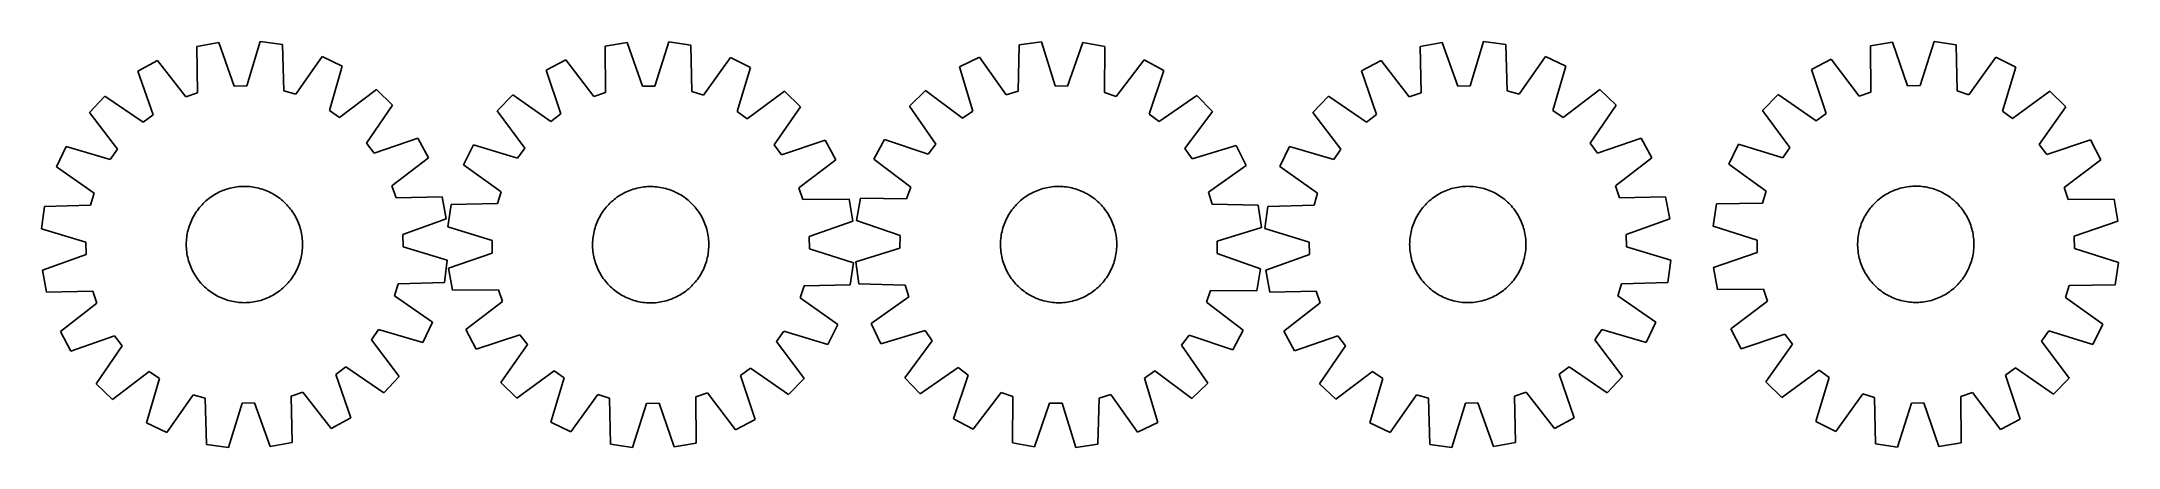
# Model space of a CAD drawing. Header units: millimetres. Extents: x 7 to 1436, y 7 to 286.
import ezdxf

# ---------------------------------------------------------------- set-up
doc = ezdxf.new("R2010")
doc.units = ezdxf.units.MM
doc.layers.add('CUT', color=7, linetype='CONTINUOUS', true_color=0x000000)

msp = doc.modelspace()

# ---------------------------------------------------------------- linework, layer by layer
at = {"layer": 'CUT'}
for p, q in [((86.523127, 272.723132), (72.988369, 265.40597)), ((105.953447, 247.594713), (86.523127, 272.723132)), ((128.575634, 284.977569), (113.442187, 282.201005)), ((113.442187, 282.201005), (114.041134, 250.442289)), ((139.289858, 255.074723), (128.575634, 284.977569)), ((157.106005, 285.673114), (147.861655, 255.283696)), ((172.356774, 283.637291), (157.106005, 285.673114)), ((173.306119, 251.887118), (172.356774, 283.637291)), ((199.705705, 275.482425), (181.522958, 249.437032)), ((213.580944, 268.833495), (199.705705, 275.482425)), ((367.430899, 273.245291), (353.815999, 266.07835)), ((386.581962, 247.903398), (367.430899, 273.245291)), ((409.616437, 285.033631), (394.453191, 282.424701)), ((394.453191, 282.424701), (394.700664, 250.661302)), ((419.999104, 255.014055), (409.616437, 285.033631)), ((438.152757, 285.413422), (428.572689, 255.128161)), ((453.380065, 283.208961), (438.152757, 285.413422)), ((453.978009, 251.450226), (453.380065, 283.208961)), ((480.63708, 274.751955), (462.167233, 248.909364)), ((494.437894, 267.949891), (480.63708, 274.751955)), ((652.015197, 275.050309), (638.187063, 268.303957)), ((670.380674, 249.133441), (652.015197, 275.050309)), ((679.306097, 283.397321), (678.580078, 251.641256)), ((694.542171, 285.540354), (679.306097, 283.397321)), ((704.000025, 255.216703), (694.542171, 285.540354)), ((723.076728, 285.045482), (712.573079, 255.068022)), ((738.229329, 282.375422), (723.076728, 285.045482)), ((737.853759, 250.613279), (738.229329, 282.375422)), ((765.214382, 273.087108), (745.961273, 247.822655)), ((778.800268, 265.865318), (765.214382, 273.087108)), ((928.227229, 272.786992), (914.690119, 265.47418)), ((947.649472, 247.65233), (928.227229, 272.786992)), ((970.283672, 285.027914), (955.149332, 282.256213)), ((955.149332, 282.256213), (955.738073, 250.497307)), ((980.988285, 255.121627), (970.283672, 285.027914)), ((998.814264, 285.714291), (989.560148, 255.327845)), ((1014.064379, 283.673567), (998.814264, 285.714291)), ((1015.00352, 251.923091), (1014.064379, 283.673567)), ((1041.410687, 275.509913), (1023.219571, 249.470364)), ((1055.283789, 268.856524), (1041.410687, 275.509913)), ((1237.946736, 273.591553), (1224.323928, 266.439656)), ((1257.069795, 248.228522), (1237.946736, 273.591553)), ((1280.145269, 285.333289), (1264.97915, 282.74111)), ((1264.97915, 282.74111), (1265.191539, 250.977457)), ((1290.494771, 255.302263), (1280.145269, 285.333289)), ((1308.681991, 285.68156), (1299.068477, 255.406899)), ((1323.906855, 283.46028), (1308.681991, 285.68156)), ((1324.469719, 251.700905), (1323.906855, 283.46028)), ((1351.154512, 274.973173), (1332.656132, 249.150999)), ((1364.947805, 268.155869), (1351.154512, 274.973173)), ((72.988369, 265.40597), (83.371984, 235.386722)), ((204.672482, 238.343923), (213.580944, 268.833495)), ((353.815999, 266.07835), (363.86679, 235.946036)), ((485.192584, 237.560765), (494.437894, 267.949891)), ((638.187063, 268.303957), (647.309742, 237.877793)), ((768.628037, 235.773783), (778.800268, 265.865318)), ((914.690119, 265.47418), (925.064087, 235.451596)), ((1046.365528, 238.369816), (1055.283789, 268.856524)), ((1224.323928, 266.439656), (1234.34143, 236.296258)), ((1355.668933, 237.776974), (1364.947805, 268.155869)), ((50.315646, 248.073531), (39.704453, 236.932026)), ((76.560086, 230.179283), (50.315646, 248.073531)), ((114.041134, 250.442289), (105.953447, 247.594713)), ((147.861655, 255.283696), (139.289858, 255.074723)), ((181.522958, 249.437032), (173.306119, 251.887118)), ((237.07133, 252.626473), (211.730042, 233.47461)), ((248.212835, 242.01528), (237.07133, 252.626473)), ((330.952866, 248.997865), (320.219033, 237.974464)), ((356.997685, 230.814296), (330.952866, 248.997865)), ((394.700664, 250.661302), (386.581962, 247.903398)), ((428.572689, 255.128161), (419.999104, 255.014055)), ((462.167233, 248.909364), (453.978009, 251.450226)), ((517.747498, 251.48392), (492.19583, 232.613652)), ((528.770899, 240.750087), (517.747498, 251.48392)), ((614.811244, 251.932125), (603.744644, 241.242836)), ((640.286602, 232.958964), (614.811244, 251.932125)), ((678.580078, 251.641256), (670.380674, 249.133441)), ((712.573079, 255.068022), (704.000025, 255.216703)), ((745.961273, 247.822655), (737.853759, 250.613279)), ((801.594331, 248.692767), (775.476391, 230.614382)), ((812.283621, 237.626167), (801.594331, 248.692767)), ((892.011827, 248.149028), (881.397055, 237.010934)), ((918.250516, 230.246347), (892.011827, 248.149028)), ((955.738073, 250.497307), (947.649472, 247.65233)), ((989.560148, 255.327845), (980.988285, 255.121627)), ((1023.219571, 249.470364), (1015.00352, 251.923091)), ((1078.768966, 252.641953), (1053.421524, 233.498235)), ((1089.90706, 242.027181), (1078.768966, 252.641953)), ((1201.441942, 249.384435), (1190.695939, 238.372897)), ((1227.46666, 231.172109), (1201.441942, 249.384435)), ((1265.191539, 250.977457), (1257.069795, 248.228522)), ((1299.068477, 255.406899), (1290.494771, 255.302263)), ((1332.656132, 249.150999), (1324.469719, 251.700905)), ((1388.239206, 251.664161), (1362.66671, 232.822128)), ((1399.250744, 240.918158), (1388.239206, 251.664161)), ((39.704453, 236.932026), (58.856316, 211.590738)), ((83.371984, 235.386722), (76.560086, 230.179283)), ((211.730042, 233.47461), (204.672482, 238.343923)), ((230.318588, 215.770839), (248.212835, 242.01528)), ((320.219033, 237.974464), (339.0893, 212.422796)), ((363.86679, 235.946036), (356.997685, 230.814296)), ((492.19583, 232.613652), (485.192584, 237.560765)), ((510.58733, 214.705268), (528.770899, 240.750087)), ((603.744644, 241.242836), (621.823029, 215.124896)), ((647.309742, 237.877793), (640.286602, 232.958964)), ((775.476391, 230.614382), (768.628037, 235.773783)), ((793.310459, 212.150809), (812.283621, 237.626167)), ((881.397055, 237.010934), (900.540773, 211.663492)), ((925.064087, 235.451596), (918.250516, 230.246347)), ((1053.421524, 233.498235), (1046.365528, 238.369816)), ((1072.004379, 215.788492), (1089.90706, 242.027181)), ((1190.695939, 238.372897), (1209.537972, 212.800401)), ((1234.34143, 236.296258), (1227.46666, 231.172109)), ((1362.66671, 232.822128), (1355.668933, 237.776974)), ((1381.038418, 214.89344), (1399.250744, 240.918158)), ((235.526026, 208.958941), (230.318588, 215.770839)), ((265.545275, 219.342557), (235.526026, 208.958941)), ((272.862437, 205.807798), (265.545275, 219.342557)), ((303.753061, 214.66486), (296.950998, 200.864046)), ((334.142188, 205.41955), (303.753061, 214.66486)), ((515.71907, 207.836163), (510.58733, 214.705268)), ((545.851384, 217.886954), (515.71907, 207.836163)), ((553.018325, 204.272054), (545.851384, 217.886954)), ((586.572093, 218.448773), (579.350303, 204.862886)), ((616.663628, 208.276542), (586.572093, 218.448773)), ((621.823029, 215.124896), (616.663628, 208.276542)), ((1077.209628, 208.974921), (1072.004379, 215.788492)), ((1107.232212, 219.348889), (1077.209628, 208.974921)), ((1114.545024, 205.811779), (1107.232212, 219.348889)), ((1174.204231, 215.081495), (1167.386928, 201.288203)), ((1204.583127, 205.802624), (1174.204231, 215.081495)), ((1386.162568, 208.018671), (1381.038418, 214.89344)), ((1416.305965, 218.036173), (1386.162568, 208.018671)), ((1423.457863, 204.413364), (1416.305965, 218.036173)), ((23.49743, 213.44164), (16.8485, 199.5664)), ((53.987003, 204.533177), (23.49743, 213.44164)), ((58.856316, 211.590738), (53.987003, 204.533177)), ((247.734018, 186.377479), (272.862437, 205.807798)), ((296.950998, 200.864046), (322.793588, 182.394199)), ((339.0893, 212.422796), (334.142188, 205.41955)), ((527.676432, 185.120991), (553.018325, 204.272054)), ((579.350303, 204.862886), (604.614756, 185.609778)), ((798.229288, 205.127669), (793.310459, 212.150809)), ((828.655453, 214.250348), (798.229288, 205.127669)), ((809.484936, 182.056737), (835.401804, 200.422214)), ((835.401804, 200.422214), (828.655453, 214.250348)), ((865.182484, 213.525757), (858.529095, 199.652655)), ((895.669192, 204.607497), (865.182484, 213.525757)), ((900.540773, 211.663492), (895.669192, 204.607497)), ((1089.410362, 186.389536), (1114.545024, 205.811779)), ((1167.386928, 201.288203), (1193.209101, 182.789822)), ((1209.537972, 212.800401), (1204.583127, 205.802624)), ((1398.094832, 185.290305), (1423.457863, 204.413364)), ((16.8485, 199.5664), (42.893893, 181.383654)), ((139.945644, 185.598248), (141.189549, 185.776313)), ((141.189549, 185.776313), (142.438434, 185.915218)), ((142.438434, 185.915218), (143.691065, 186.014826)), ((143.691065, 186.014826), (144.946207, 186.075039)), ((144.946207, 186.075039), (146.202621, 186.095797)), ((146.202621, 186.095797), (147.459067, 186.07708)), ((147.459067, 186.07708), (148.714305, 186.018907)), ((148.714305, 186.018907), (149.967096, 185.921334)), ((149.967096, 185.921334), (151.216205, 185.784458)), ((151.216205, 185.784458), (152.460397, 185.608414)), ((250.581594, 178.289792), (247.734018, 186.377479)), ((421.131834, 185.698866), (422.382179, 185.823942)), ((422.382179, 185.823942), (423.635836, 185.909683)), ((423.635836, 185.909683), (424.891568, 185.956003)), ((424.891568, 185.956003), (426.148134, 185.962857)), ((426.148134, 185.962857), (427.404296, 185.930237)), ((427.404296, 185.930237), (428.658814, 185.858177)), ((428.658814, 185.858177), (429.910449, 185.746747)), ((700.512165, 185.608077), (701.757838, 185.773322)), ((701.757838, 185.773322), (703.008087, 185.899357)), ((703.008087, 185.899357), (704.261678, 185.986058)), ((704.261678, 185.986058), (705.517373, 186.033341)), ((705.517373, 186.033341), (706.773934, 186.041158)), ((706.773934, 186.041158), (708.030121, 186.009501)), ((708.030121, 186.009501), (709.284693, 185.938403)), ((709.284693, 185.938403), (710.536413, 185.827932)), ((710.536413, 185.827932), (711.784046, 185.678198)), ((858.529095, 199.652655), (884.568644, 181.461539)), ((981.621744, 185.644945), (982.865706, 185.82261)), ((982.865706, 185.82261), (984.114635, 185.961114)), ((984.114635, 185.961114), (985.367298, 186.060319)), ((985.367298, 186.060319), (986.622459, 186.120129)), ((986.622459, 186.120129), (987.87888, 186.140483)), ((987.87888, 186.140483), (989.13532, 186.121363)), ((989.13532, 186.121363), (990.390539, 186.062786)), ((990.390539, 186.062786), (991.643299, 185.96481)), ((991.643299, 185.96481), (992.892364, 185.827533)), ((992.892364, 185.827533), (994.1365, 185.651089)), ((1092.255339, 178.300935), (1089.410362, 186.389536)), ((1289.06471, 185.620982), (1290.304958, 185.822952)), ((1290.304958, 185.822952), (1291.550938, 185.985865)), ((1291.550938, 185.985865), (1292.80142, 186.109561)), ((1292.80142, 186.109561), (1294.055171, 186.193916)), ((1294.055171, 186.193916), (1295.310952, 186.238849)), ((1295.310952, 186.238849), (1296.567526, 186.244315)), ((1296.567526, 186.244315), (1297.823651, 186.210308)), ((1297.823651, 186.210308), (1299.078088, 186.136862)), ((1299.078088, 186.136862), (1300.329599, 186.02405)), ((1300.329599, 186.02405), (1301.576949, 185.871982)), ((1301.576949, 185.871982), (1302.818907, 185.680809)), ((8.693634, 172.21747), (6.657811, 156.9667)), ((40.443808, 173.166814), (8.693634, 172.21747)), ((42.893893, 181.383654), (40.443808, 173.166814)), ((114.609009, 170.586409), (115.393883, 171.567724)), ((115.393883, 171.567724), (116.209193, 172.523902)), ((116.209193, 172.523902), (117.054136, 173.453998)), ((117.054136, 173.453998), (117.927876, 174.357095)), ((117.927876, 174.357095), (118.829552, 175.232302)), ((118.829552, 175.232302), (119.758275, 176.078755)), ((119.758275, 176.078755), (120.713127, 176.895617)), ((120.713127, 176.895617), (121.693165, 177.682085)), ((121.693165, 177.682085), (122.697424, 178.43738)), ((122.697424, 178.43738), (123.724912, 179.160758)), ((123.724912, 179.160758), (124.774614, 179.851505)), ((124.774614, 179.851505), (125.845496, 180.508939)), ((125.845496, 180.508939), (126.936499, 181.132412)), ((126.936499, 181.132412), (128.046548, 181.721308)), ((128.046548, 181.721308), (129.174547, 182.275045)), ((129.174547, 182.275045), (130.319383, 182.793078)), ((130.319383, 182.793078), (131.479925, 183.274896)), ((131.479925, 183.274896), (132.655029, 183.720022)), ((132.655029, 183.720022), (133.843535, 184.128017)), ((133.843535, 184.128017), (135.04427, 184.49848)), ((135.04427, 184.49848), (136.256049, 184.831043)), ((136.256049, 184.831043), (137.477676, 185.12538)), ((137.477676, 185.12538), (138.707946, 185.381199)), ((138.707946, 185.381199), (139.945644, 185.598248)), ((152.460397, 185.608414), (153.698446, 185.393377)), ((153.698446, 185.393377), (154.92913, 185.139557)), ((154.92913, 185.139557), (156.151234, 184.847205)), ((156.151234, 184.847205), (157.363551, 184.516611)), ((157.363551, 184.516611), (158.564887, 184.1481)), ((158.564887, 184.1481), (159.754054, 183.742036)), ((159.754054, 183.742036), (160.92988, 183.29882)), ((160.92988, 183.29882), (162.091204, 182.818889)), ((162.091204, 182.818889), (163.236879, 182.302716)), ((163.236879, 182.302716), (164.365776, 181.750812)), ((164.365776, 181.750812), (165.476781, 181.163721)), ((165.476781, 181.163721), (166.568796, 180.542021)), ((166.568796, 180.542021), (167.640744, 179.886328)), ((167.640744, 179.886328), (168.691567, 179.197287)), ((168.691567, 179.197287), (169.720229, 178.475579)), ((169.720229, 178.475579), (170.725714, 177.721917)), ((170.725714, 177.721917), (171.707029, 176.937043)), ((171.707029, 176.937043), (172.663207, 176.121732)), ((172.663207, 176.121732), (173.593303, 175.27679)), ((173.593303, 175.27679), (174.4964, 174.40305)), ((174.4964, 174.40305), (175.371607, 173.501373)), ((175.371607, 173.501373), (176.218059, 172.572651)), ((176.218059, 172.572651), (177.034922, 171.617799)), ((177.034922, 171.617799), (177.821389, 170.63776)), ((282.340309, 178.888739), (250.581594, 178.289792)), ((285.116873, 163.755291), (282.340309, 178.888739)), ((288.493992, 173.607031), (286.289531, 158.379723)), ((320.252727, 174.204975), (288.493992, 173.607031)), ((322.793588, 182.394199), (320.252727, 174.204975)), ((394.384833, 170.804028), (395.180517, 171.776598)), ((395.180517, 171.776598), (396.006359, 172.723695)), ((396.006359, 172.723695), (396.861542, 173.644384)), ((396.861542, 173.644384), (397.745222, 174.537757)), ((397.745222, 174.537757), (398.656528, 175.402932)), ((398.656528, 175.402932), (399.594561, 176.239056)), ((399.594561, 176.239056), (400.558393, 177.045303)), ((400.558393, 177.045303), (401.547075, 177.820877)), ((401.547075, 177.820877), (402.55963, 178.565013)), ((402.55963, 178.565013), (403.59506, 179.276977)), ((403.59506, 179.276977), (404.652342, 179.956066)), ((404.652342, 179.956066), (405.730433, 180.601609)), ((405.730433, 180.601609), (406.828269, 181.212971)), ((406.828269, 181.212971), (407.944766, 181.789547)), ((407.944766, 181.789547), (409.078824, 182.330768)), ((409.078824, 182.330768), (410.229321, 182.836101)), ((410.229321, 182.836101), (411.395125, 183.305047)), ((411.395125, 183.305047), (412.575082, 183.737142)), ((412.575082, 183.737142), (413.76803, 184.131961)), ((413.76803, 184.131961), (414.972791, 184.489113)), ((414.972791, 184.489113), (416.188176, 184.808247)), ((416.188176, 184.808247), (417.412986, 185.089047)), ((417.412986, 185.089047), (418.646011, 185.331237)), ((418.646011, 185.331237), (419.886035, 185.534576)), ((419.886035, 185.534576), (421.131834, 185.698866)), ((429.910449, 185.746747), (431.157966, 185.596057)), ((431.157966, 185.596057), (432.400134, 185.406256)), ((432.400134, 185.406256), (433.635728, 185.177531)), ((433.635728, 185.177531), (434.863528, 184.910108)), ((434.863528, 184.910108), (436.082321, 184.604251)), ((436.082321, 184.604251), (437.290907, 184.260262)), ((437.290907, 184.260262), (438.48809, 183.87848)), ((438.48809, 183.87848), (439.672692, 183.459282)), ((439.672692, 183.459282), (440.843541, 183.003081)), ((440.843541, 183.003081), (441.999483, 182.510328)), ((441.999483, 182.510328), (443.139376, 181.981509)), ((443.139376, 181.981509), (444.262097, 181.417147)), ((444.262097, 181.417147), (445.366536, 180.817797)), ((445.366536, 180.817797), (446.451605, 180.184052)), ((446.451605, 180.184052), (447.516232, 179.516537)), ((447.516232, 179.516537), (448.559366, 178.81591)), ((448.559366, 178.81591), (449.579978, 178.082863)), ((449.579978, 178.082863), (450.577062, 177.31812)), ((450.577062, 177.31812), (451.549632, 176.522435)), ((451.549632, 176.522435), (452.496729, 175.696594)), ((452.496729, 175.696594), (453.417418, 174.841411)), ((453.417418, 174.841411), (454.310791, 173.95773)), ((454.310791, 173.95773), (455.175966, 173.046424)), ((455.175966, 173.046424), (456.01209, 172.108392)), ((456.01209, 172.108392), (456.818336, 171.14456)), ((530.434336, 177.002288), (527.676432, 185.120991)), ((562.197735, 177.249762), (530.434336, 177.002288)), ((564.806665, 162.086516), (562.197735, 177.249762)), ((570.061989, 177.877834), (567.391929, 162.725233)), ((601.824132, 177.502264), (570.061989, 177.877834)), ((604.614756, 185.609778), (601.824132, 177.502264)), ((675.022262, 170.857986), (675.817201, 171.831165)), ((675.817201, 171.831165), (676.642316, 172.778895)), ((676.642316, 172.778895), (677.496793, 173.70024)), ((677.496793, 173.70024), (678.379788, 174.59429)), ((678.379788, 174.59429), (679.290431, 175.460163)), ((679.290431, 175.460163), (680.227822, 176.297006)), ((680.227822, 176.297006), (681.191036, 177.103991)), ((681.191036, 177.103991), (682.179123, 177.880323)), ((682.179123, 177.880323), (683.191108, 178.625235)), ((683.191108, 178.625235), (684.225991, 179.337992)), ((684.225991, 179.337992), (685.282752, 180.017891)), ((685.282752, 180.017891), (686.360348, 180.664261)), ((686.360348, 180.664261), (687.457715, 181.276464)), ((687.457715, 181.276464), (688.57377, 181.853896)), ((688.57377, 181.853896), (689.707413, 182.395986)), ((689.707413, 182.395986), (690.857523, 182.902201)), ((690.857523, 182.902201), (692.022966, 183.37204)), ((692.022966, 183.37204), (693.202593, 183.80504)), ((693.202593, 183.80504), (694.395238, 184.200773)), ((694.395238, 184.200773), (695.599724, 184.558849)), ((695.599724, 184.558849), (696.814864, 184.878914)), ((696.814864, 184.878914), (698.039458, 185.160653)), ((698.039458, 185.160653), (699.272297, 185.403787)), ((699.272297, 185.403787), (700.512165, 185.608077)), ((711.784046, 185.678198), (713.026359, 185.48935)), ((713.026359, 185.48935), (714.262128, 185.261572)), ((714.262128, 185.261572), (715.490132, 184.99509)), ((715.490132, 184.99509), (716.70916, 184.690168)), ((716.70916, 184.690168), (717.918008, 184.347105)), ((717.918008, 184.347105), (719.115485, 183.96624)), ((719.115485, 183.96624), (720.300407, 183.54795)), ((720.300407, 183.54795), (721.471605, 183.092647)), ((721.471605, 183.092647), (722.627924, 182.600781)), ((722.627924, 182.600781), (723.768223, 182.072836)), ((723.768223, 182.072836), (724.891376, 181.509334)), ((724.891376, 181.509334), (725.996275, 180.910831)), ((725.996275, 180.910831), (727.081829, 180.277918)), ((727.081829, 180.277918), (728.146967, 179.611219)), ((728.146967, 179.611219), (729.190638, 178.911392)), ((729.190638, 178.911392), (730.211812, 178.179128)), ((730.211812, 178.179128), (731.209481, 177.415149)), ((731.209481, 177.415149), (732.18266, 176.62021)), ((732.18266, 176.62021), (733.13039, 175.795095)), ((733.13039, 175.795095), (734.051735, 174.940618)), ((734.051735, 174.940618), (734.945785, 174.057623)), ((734.945785, 174.057623), (735.811659, 173.14698)), ((735.811659, 173.14698), (736.648501, 172.209589)), ((736.648501, 172.209589), (737.455486, 171.246375)), ((811.992751, 173.857333), (809.484936, 182.056737)), ((843.748816, 173.131314), (811.992751, 173.857333)), ((845.891849, 157.89524), (843.748816, 173.131314)), ((850.365441, 172.306347), (848.324717, 157.056232)), ((882.115917, 173.245488), (850.365441, 172.306347)), ((884.568644, 181.461539), (882.115917, 173.245488)), ((956.280286, 170.641249), (957.065475, 171.622312)), ((957.065475, 171.622312), (957.881093, 172.578227)), ((957.881093, 172.578227), (958.726334, 173.508052)), ((958.726334, 173.508052), (959.600365, 174.410868)), ((959.600365, 174.410868), (960.502322, 175.285785)), ((960.502322, 175.285785), (961.431316, 176.131939)), ((961.431316, 176.131939), (962.386431, 176.948495)), ((962.386431, 176.948495), (963.366722, 177.734647)), ((963.366722, 177.734647), (964.371224, 178.48962)), ((964.371224, 178.48962), (965.398944, 179.212668)), ((965.398944, 179.212668), (966.448868, 179.903077)), ((966.448868, 179.903077), (967.519961, 180.560167)), ((967.519961, 180.560167), (968.611165, 181.183289)), ((968.611165, 181.183289), (969.721403, 181.771828)), ((969.721403, 181.771828), (970.84958, 182.325203)), ((970.84958, 182.325203), (971.994582, 182.842869)), ((971.994582, 182.842869), (973.155279, 183.324313)), ((973.155279, 183.324313), (974.330526, 183.769061)), ((974.330526, 183.769061), (975.519163, 184.176675)), ((975.519163, 184.176675), (976.720017, 184.546751)), ((976.720017, 184.546751), (977.931903, 184.878926)), ((977.931903, 184.878926), (979.153624, 185.172869)), ((979.153624, 185.172869), (980.383976, 185.428293)), ((980.383976, 185.428293), (981.621744, 185.644945)), ((994.1365, 185.651089), (995.37448, 185.435654)), ((995.37448, 185.435654), (996.605082, 185.181438)), ((996.605082, 185.181438), (997.827091, 184.888694)), ((997.827091, 184.888694), (999.039303, 184.55771)), ((999.039303, 184.55771), (1000.24052, 184.188813)), ((1000.24052, 184.188813), (1001.429556, 183.782367)), ((1001.429556, 183.782367), (1002.60524, 183.338773)), ((1002.60524, 183.338773), (1003.766409, 182.858469)), ((1003.766409, 182.858469), (1004.911919, 182.341928)), ((1004.911919, 182.341928), (1006.040638, 181.789661)), ((1006.040638, 181.789661), (1007.151454, 181.202213)), ((1007.151454, 181.202213), (1008.243269, 180.580163)), ((1008.243269, 180.580163), (1009.315007, 179.924125)), ((1009.315007, 179.924125), (1010.365609, 179.234746)), ((1010.365609, 179.234746), (1011.394038, 178.512708)), ((1011.394038, 178.512708), (1012.399281, 177.758722)), ((1012.399281, 177.758722), (1013.380344, 176.973533)), ((1013.380344, 176.973533), (1014.336259, 176.157915)), ((1014.336259, 176.157915), (1015.266084, 175.312674)), ((1015.266084, 175.312674), (1016.1689, 174.438643)), ((1016.1689, 174.438643), (1017.043817, 173.536686)), ((1017.043817, 173.536686), (1017.889971, 172.607692)), ((1017.889971, 172.607692), (1018.706527, 171.652577)), ((1018.706527, 171.652577), (1019.492679, 170.672286)), ((1124.014245, 178.889676), (1092.255339, 178.300935)), ((1126.785946, 163.755337), (1124.014245, 178.889676)), ((1158.89982, 174.040545), (1156.678541, 158.815682)), ((1190.659196, 174.603409), (1158.89982, 174.040545)), ((1193.209101, 182.789822), (1190.659196, 174.603409)), ((1264.7875, 171.12058), (1265.584258, 172.092271)), ((1265.584258, 172.092271), (1266.411145, 173.038455)), ((1266.411145, 173.038455), (1267.267345, 173.958199)), ((1267.267345, 173.958199), (1268.152012, 174.850596)), ((1268.152012, 174.850596), (1269.064273, 175.714764)), ((1269.064273, 175.714764), (1270.003228, 176.549851)), ((1270.003228, 176.549851), (1270.96795, 177.355032)), ((1270.96795, 177.355032), (1271.957488, 178.129514)), ((1271.957488, 178.129514), (1272.970865, 178.872531)), ((1272.970865, 178.872531), (1274.00708, 179.583351)), ((1274.00708, 179.583351), (1275.065112, 180.261271)), ((1275.065112, 180.261271), (1276.143915, 180.905624)), ((1276.143915, 180.905624), (1277.242426, 181.515772)), ((1277.242426, 181.515772), (1278.359559, 182.091115)), ((1278.359559, 182.091115), (1279.494214, 182.631083)), ((1279.494214, 182.631083), (1280.645269, 183.135145)), ((1280.645269, 183.135145), (1281.81159, 183.602803)), ((1281.81159, 183.602803), (1282.992024, 184.033594)), ((1282.992024, 184.033594), (1284.185407, 184.427095)), ((1284.185407, 184.427095), (1285.390562, 184.782917)), ((1285.390562, 184.782917), (1286.606299, 185.100708)), ((1286.606299, 185.100708), (1287.831418, 185.380155)), ((1287.831418, 185.380155), (1289.06471, 185.620982)), ((1302.818907, 185.680809), (1304.054248, 185.45072)), ((1304.054248, 185.45072), (1305.281751, 185.181941)), ((1305.281751, 185.181941), (1306.500206, 184.874738)), ((1306.500206, 184.874738), (1307.708411, 184.529414)), ((1307.708411, 184.529414), (1308.905172, 184.146309)), ((1308.905172, 184.146309), (1310.08931, 183.725803)), ((1310.08931, 183.725803), (1311.259654, 183.268309)), ((1311.259654, 183.268309), (1312.415051, 182.77428)), ((1312.415051, 182.77428), (1313.55436, 182.244202)), ((1313.55436, 182.244202), (1314.676457, 181.6786)), ((1314.676457, 181.6786), (1315.780233, 181.078031)), ((1315.780233, 181.078031), (1316.864601, 180.443087)), ((1316.864601, 180.443087), (1317.92849, 179.774397)), ((1317.92849, 179.774397), (1318.97085, 179.072618)), ((1318.97085, 179.072618), (1319.990652, 178.338445)), ((1319.990652, 178.338445), (1320.98689, 177.572601)), ((1320.98689, 177.572601), (1321.95858, 176.775842)), ((1321.95858, 176.775842), (1322.904764, 175.948955)), ((1322.904764, 175.948955), (1323.824509, 175.092756)), ((1323.824509, 175.092756), (1324.716905, 174.208089)), ((1324.716905, 174.208089), (1325.581073, 173.295828)), ((1325.581073, 173.295828), (1326.41616, 172.356872)), ((1326.41616, 172.356872), (1327.221342, 171.39215)), ((1400.843767, 177.168561), (1398.094832, 185.290305)), ((1432.60742, 177.38095), (1400.843767, 177.168561)), ((1435.199599, 162.214831), (1432.60742, 177.38095)), ((107.48372, 156.011929), (107.814315, 157.224247)), ((107.814315, 157.224247), (108.182826, 158.425582)), ((108.182826, 158.425582), (108.58889, 159.61475)), ((108.58889, 159.61475), (109.032106, 160.790575)), ((109.032106, 160.790575), (109.512037, 161.951899)), ((109.512037, 161.951899), (110.02821, 163.097575)), ((110.02821, 163.097575), (110.580114, 164.226472)), ((110.580114, 164.226472), (111.167205, 165.337476)), ((111.167205, 165.337476), (111.788904, 166.429491)), ((111.788904, 166.429491), (112.444598, 167.501439)), ((112.444598, 167.501439), (113.133638, 168.552263)), ((113.133638, 168.552263), (113.855346, 169.580924)), ((113.855346, 169.580924), (114.609009, 170.586409)), ((177.821389, 170.63776), (178.576684, 169.633501)), ((178.576684, 169.633501), (179.300063, 168.606014)), ((179.300063, 168.606014), (179.99081, 167.556311)), ((179.99081, 167.556311), (180.648244, 166.48543)), ((180.648244, 166.48543), (181.271716, 165.394426)), ((181.271716, 165.394426), (181.860612, 164.284377)), ((181.860612, 164.284377), (182.41435, 163.156379)), ((182.41435, 163.156379), (182.932383, 162.011543)), ((182.932383, 162.011543), (183.4142, 160.851)), ((183.4142, 160.851), (183.859326, 159.675896)), ((183.859326, 159.675896), (184.267322, 158.48739)), ((184.267322, 158.48739), (184.637784, 157.286655)), ((184.637784, 157.286655), (184.970348, 156.074876)), ((255.214028, 153.041068), (285.116873, 163.755291)), ((286.289531, 158.379723), (316.574792, 148.799655)), ((387.098701, 156.309288), (387.442691, 157.517873)), ((387.442691, 157.517873), (387.824473, 158.715057)), ((387.824473, 158.715057), (388.243671, 159.899658)), ((388.243671, 159.899658), (388.699872, 161.070507)), ((388.699872, 161.070507), (389.192625, 162.226449)), ((389.192625, 162.226449), (389.721443, 163.366342)), ((389.721443, 163.366342), (390.285806, 164.489063)), ((390.285806, 164.489063), (390.885156, 165.593503)), ((390.885156, 165.593503), (391.518901, 166.678571)), ((391.518901, 166.678571), (392.186416, 167.743198)), ((392.186416, 167.743198), (392.887043, 168.786332)), ((392.887043, 168.786332), (393.620089, 169.806944)), ((393.620089, 169.806944), (394.384833, 170.804028)), ((456.818336, 171.14456), (457.593911, 170.155878)), ((457.593911, 170.155878), (458.338047, 169.143323)), ((458.338047, 169.143323), (459.050011, 168.107893)), ((459.050011, 168.107893), (459.729099, 167.050611)), ((459.729099, 167.050611), (460.374643, 165.97252)), ((460.374643, 165.97252), (460.986005, 164.874684)), ((460.986005, 164.874684), (461.562581, 163.758187)), ((461.562581, 163.758187), (462.103802, 162.624129)), ((462.103802, 162.624129), (462.609135, 161.473631)), ((462.609135, 161.473631), (463.078081, 160.307828)), ((463.078081, 160.307828), (463.510176, 159.12787)), ((463.510176, 159.12787), (463.904995, 157.934922)), ((463.904995, 157.934922), (464.262147, 156.730161)), ((534.787089, 151.703849), (564.806665, 162.086516)), ((567.391929, 162.725233), (597.369389, 152.221584)), ((667.747243, 156.357665), (668.090306, 157.566513)), ((668.090306, 157.566513), (668.471171, 158.763989)), ((668.471171, 158.763989), (668.889461, 159.948911)), ((668.889461, 159.948911), (669.344764, 161.12011)), ((669.344764, 161.12011), (669.83663, 162.276429)), ((669.83663, 162.276429), (670.364575, 163.416728)), ((670.364575, 163.416728), (670.928077, 164.539881)), ((670.928077, 164.539881), (671.52658, 165.644779)), ((671.52658, 165.644779), (672.159493, 166.730333)), ((672.159493, 166.730333), (672.826192, 167.795472)), ((672.826192, 167.795472), (673.526019, 168.839143)), ((673.526019, 168.839143), (674.258283, 169.860317)), ((674.258283, 169.860317), (675.022262, 170.857986)), ((737.455486, 171.246375), (738.231818, 170.258288)), ((738.231818, 170.258288), (738.97673, 169.246303)), ((738.97673, 169.246303), (739.689487, 168.21142)), ((739.689487, 168.21142), (740.369386, 167.154659)), ((740.369386, 167.154659), (741.015756, 166.077063)), ((741.015756, 166.077063), (741.627959, 164.979696)), ((741.627959, 164.979696), (742.205391, 163.863641)), ((742.205391, 163.863641), (742.747482, 162.729998)), ((742.747482, 162.729998), (743.253696, 161.579888)), ((743.253696, 161.579888), (743.723535, 160.414445)), ((743.723535, 160.414445), (744.156535, 159.234818)), ((744.156535, 159.234818), (744.552268, 158.042173)), ((744.552268, 158.042173), (744.910344, 156.837687)), ((815.568199, 148.437386), (845.891849, 157.89524)), ((949.150314, 156.069059), (949.481298, 157.281271)), ((949.481298, 157.281271), (949.850195, 158.482488)), ((949.850195, 158.482488), (950.256641, 159.671524)), ((950.256641, 159.671524), (950.700235, 160.847208)), ((950.700235, 160.847208), (951.180539, 162.008377)), ((951.180539, 162.008377), (951.69708, 163.153887)), ((951.69708, 163.153887), (952.249347, 164.282606)), ((952.249347, 164.282606), (952.836795, 165.393422)), ((952.836795, 165.393422), (953.458845, 166.485237)), ((953.458845, 166.485237), (954.114883, 167.556975)), ((954.114883, 167.556975), (954.804262, 168.607577)), ((954.804262, 168.607577), (955.5263, 169.636006)), ((955.5263, 169.636006), (956.280286, 170.641249)), ((1019.492679, 170.672286), (1020.247652, 169.667784)), ((1020.247652, 169.667784), (1020.9707, 168.640064)), ((1020.9707, 168.640064), (1021.661109, 167.59014)), ((1021.661109, 167.59014), (1022.318199, 166.519047)), ((1022.318199, 166.519047), (1022.941321, 165.427843)), ((1022.941321, 165.427843), (1023.52986, 164.317605)), ((1023.52986, 164.317605), (1024.083235, 163.189428)), ((1024.083235, 163.189428), (1024.600901, 162.044426)), ((1024.600901, 162.044426), (1025.082345, 160.883729)), ((1025.082345, 160.883729), (1025.527093, 159.708482)), ((1025.527093, 159.708482), (1025.934707, 158.519845)), ((1025.934707, 158.519845), (1026.304783, 157.318991)), ((1026.304783, 157.318991), (1026.636957, 156.107105)), ((1096.879659, 153.050723), (1126.785946, 163.755337)), ((1156.678541, 158.815682), (1186.953201, 149.202167)), ((1257.485363, 156.633897), (1257.830687, 157.842101)), ((1257.830687, 157.842101), (1258.213791, 159.038863)), ((1258.213791, 159.038863), (1258.634298, 160.223)), ((1258.634298, 160.223), (1259.091791, 161.393345)), ((1259.091791, 161.393345), (1259.585821, 162.548741)), ((1259.585821, 162.548741), (1260.115898, 163.68805)), ((1260.115898, 163.68805), (1260.6815, 164.810147)), ((1260.6815, 164.810147), (1261.28207, 165.913924)), ((1261.28207, 165.913924), (1261.917013, 166.998292)), ((1261.917013, 166.998292), (1262.585704, 168.062181)), ((1262.585704, 168.062181), (1263.287482, 169.10454)), ((1263.287482, 169.10454), (1264.021656, 170.124342)), ((1264.021656, 170.124342), (1264.7875, 171.12058)), ((1327.221342, 171.39215), (1327.995823, 170.402612)), ((1327.995823, 170.402612), (1328.738841, 169.389235)), ((1328.738841, 169.389235), (1329.44966, 168.35302)), ((1329.44966, 168.35302), (1330.127581, 167.294989)), ((1330.127581, 167.294989), (1330.771933, 166.216185)), ((1330.771933, 166.216185), (1331.382082, 165.117675)), ((1331.382082, 165.117675), (1331.957424, 164.000541)), ((1331.957424, 164.000541), (1332.497393, 162.865887)), ((1332.497393, 162.865887), (1333.001455, 161.714831)), ((1333.001455, 161.714831), (1333.469112, 160.548511)), ((1333.469112, 160.548511), (1333.899904, 159.368076)), ((1333.899904, 159.368076), (1334.293405, 158.174693)), ((1334.293405, 158.174693), (1334.649226, 156.969538)), ((1405.168573, 151.865329), (1435.199599, 162.214831)), ((6.657811, 156.9667), (37.047229, 147.72235)), ((37.047229, 147.72235), (37.256202, 139.150553)), ((106.235128, 146.063316), (106.253845, 147.319762)), ((106.255887, 144.806902), (106.235128, 146.063316)), ((106.253845, 147.319762), (106.312019, 148.575)), ((106.3161, 143.55176), (106.255887, 144.806902)), ((106.312019, 148.575), (106.409592, 149.827792)), ((106.415708, 142.299129), (106.3161, 143.55176)), ((106.409592, 149.827792), (106.546468, 151.0769)), ((106.546468, 151.0769), (106.722511, 152.321093)), ((106.722511, 152.321093), (106.937549, 153.559142)), ((106.937549, 153.559142), (107.191369, 154.789825)), ((107.191369, 154.789825), (107.48372, 156.011929)), ((184.970348, 156.074876), (185.264684, 154.853249)), ((185.264684, 154.853249), (185.520503, 153.62298)), ((185.520503, 153.62298), (185.737552, 152.385282)), ((185.737552, 152.385282), (185.915617, 151.141377)), ((185.915617, 151.141377), (186.054523, 149.892492)), ((186.054523, 149.892492), (186.154131, 148.639861)), ((186.158211, 143.616621), (186.060639, 142.36383)), ((186.154131, 148.639861), (186.214344, 147.384719)), ((186.216385, 144.871859), (186.158211, 143.616621)), ((186.214344, 147.384719), (186.235102, 146.128305)), ((186.235102, 146.128305), (186.216385, 144.871859)), ((255.423001, 144.469271), (255.214028, 153.041068)), ((285.812419, 135.224921), (255.423001, 144.469271)), ((316.574792, 148.799655), (316.688898, 140.22607)), ((385.740096, 146.3751), (385.772716, 147.631262)), ((385.74695, 145.118534), (385.740096, 146.3751)), ((385.79327, 143.862802), (385.74695, 145.118534)), ((385.772716, 147.631262), (385.844776, 148.88578)), ((385.879011, 142.609145), (385.79327, 143.862802)), ((385.844776, 148.88578), (385.956206, 150.137415)), ((385.956206, 150.137415), (386.106896, 151.384932)), ((386.106896, 151.384932), (386.296697, 152.6271)), ((386.296697, 152.6271), (386.525422, 153.862694)), ((386.525422, 153.862694), (386.792844, 155.090494)), ((386.792844, 155.090494), (387.098701, 156.309288)), ((464.262147, 156.730161), (464.581281, 155.514777)), ((464.581281, 155.514777), (464.862081, 154.289967)), ((464.862081, 154.289967), (465.104271, 153.056942)), ((465.104271, 153.056942), (465.30761, 151.816918)), ((465.30761, 151.816918), (465.4719, 150.571119)), ((465.4719, 150.571119), (465.596976, 149.320774)), ((465.631211, 143.044139), (465.519781, 141.792504)), ((465.596976, 149.320774), (465.682717, 148.067117)), ((465.703271, 144.298657), (465.631211, 143.044139)), ((465.682717, 148.067117), (465.729037, 146.811385)), ((465.735891, 145.554819), (465.703271, 144.298657)), ((465.729037, 146.811385), (465.735891, 145.554819)), ((534.901195, 143.130264), (534.787089, 151.703849)), ((565.186456, 133.550196), (534.901195, 143.130264)), ((597.220708, 143.648529), (566.897057, 134.190676)), ((597.369389, 152.221584), (597.220708, 143.648529)), ((666.396253, 146.422439), (666.42791, 147.678626)), ((666.40407, 145.165878), (666.396253, 146.422439)), ((666.451353, 143.910182), (666.40407, 145.165878)), ((666.42791, 147.678626), (666.499008, 148.933198)), ((666.538054, 142.656592), (666.451353, 143.910182)), ((666.499008, 148.933198), (666.609479, 150.184918)), ((666.609479, 150.184918), (666.759213, 151.43255)), ((666.759213, 151.43255), (666.948061, 152.674864)), ((666.948061, 152.674864), (667.175839, 153.910633)), ((667.175839, 153.910633), (667.442321, 155.138637)), ((667.442321, 155.138637), (667.747243, 156.357665)), ((744.910344, 156.837687), (745.230409, 155.622547)), ((745.230409, 155.622547), (745.512148, 154.397953)), ((745.512148, 154.397953), (745.755283, 153.165114)), ((745.755283, 153.165114), (745.959573, 151.925246)), ((745.959573, 151.925246), (746.124817, 150.679573)), ((746.124817, 150.679573), (746.250852, 149.429324)), ((746.289898, 143.152718), (746.179427, 141.900998)), ((746.250852, 149.429324), (746.337554, 148.175733)), ((746.360997, 144.40729), (746.289898, 143.152718)), ((746.337554, 148.175733), (746.384836, 146.920038)), ((746.392653, 145.663477), (746.360997, 144.40729)), ((746.384836, 146.920038), (746.392653, 145.663477)), ((815.419517, 139.864332), (815.568199, 148.437386)), ((848.324717, 157.056232), (878.711163, 147.802116)), ((878.711163, 147.802116), (878.917381, 139.230253)), ((947.898525, 146.120848), (947.917645, 147.377288)), ((947.918879, 144.864428), (947.898525, 146.120848)), ((947.917645, 147.377288), (947.976222, 148.632507)), ((947.978689, 143.609266), (947.918879, 144.864428)), ((947.976222, 148.632507), (948.074198, 149.885267)), ((948.077894, 142.356603), (947.978689, 143.609266)), ((948.074198, 149.885267), (948.211475, 151.134332)), ((948.211475, 151.134332), (948.387919, 152.378468)), ((948.387919, 152.378468), (948.603355, 153.616448)), ((948.603355, 153.616448), (948.85757, 154.84705)), ((948.85757, 154.84705), (949.150314, 156.069059)), ((1026.636957, 156.107105), (1026.930901, 154.885384)), ((1026.930901, 154.885384), (1027.186325, 153.655032)), ((1027.186325, 153.655032), (1027.402976, 152.417264)), ((1027.402976, 152.417264), (1027.580642, 151.173302)), ((1027.580642, 151.173302), (1027.719145, 149.924373)), ((1027.719145, 149.924373), (1027.818351, 148.67171)), ((1027.820817, 143.648469), (1027.722842, 142.395709)), ((1027.818351, 148.67171), (1027.878161, 147.416549)), ((1027.879394, 144.903688), (1027.820817, 143.648469)), ((1027.878161, 147.416549), (1027.898515, 146.160128)), ((1027.898515, 146.160128), (1027.879394, 144.903688)), ((1097.085877, 144.47886), (1096.879659, 153.050723)), ((1127.472323, 135.224744), (1097.085877, 144.47886)), ((1186.953201, 149.202167), (1187.057837, 140.628462)), ((1256.115785, 146.701216), (1256.149792, 147.957342)), ((1256.121251, 145.444643), (1256.115785, 146.701216)), ((1256.166184, 144.188861), (1256.121251, 145.444643)), ((1256.149792, 147.957342), (1256.223238, 149.211779)), ((1256.25054, 142.93511), (1256.166184, 144.188861)), ((1256.223238, 149.211779), (1256.33605, 150.46329)), ((1256.374235, 141.684628), (1256.25054, 142.93511)), ((1256.33605, 150.46329), (1256.488118, 151.71064)), ((1256.488118, 151.71064), (1256.679291, 152.952598)), ((1256.679291, 152.952598), (1256.909381, 154.187938)), ((1256.909381, 154.187938), (1257.17816, 155.415442)), ((1257.17816, 155.415442), (1257.485363, 156.633897)), ((1334.649226, 156.969538), (1334.967017, 155.753802)), ((1334.967017, 155.753802), (1335.246464, 154.528683)), ((1335.246464, 154.528683), (1335.487292, 153.295391)), ((1335.487292, 153.295391), (1335.689262, 152.055143)), ((1335.689262, 152.055143), (1335.852175, 150.809163)), ((1335.852175, 150.809163), (1335.97587, 149.55868)), ((1336.003172, 143.282012), (1335.890359, 142.030501)), ((1335.97587, 149.55868), (1336.060226, 148.30493)), ((1336.076618, 144.536449), (1336.003172, 143.282012)), ((1336.060226, 148.30493), (1336.105159, 147.049148)), ((1336.110625, 145.792574), (1336.076618, 144.536449)), ((1336.105159, 147.049148), (1336.110625, 145.792574)), ((1405.273208, 143.291624), (1405.168573, 151.865329)), ((1435.547869, 133.678109), (1405.273208, 143.291624)), ((37.256202, 139.150553), (7.353357, 128.43633)), ((106.554613, 141.050245), (106.415708, 142.299129)), ((106.732678, 139.80634), (106.554613, 141.050245)), ((106.949727, 138.568642), (106.732678, 139.80634)), ((107.205546, 137.338372), (106.949727, 138.568642)), ((107.499883, 136.116745), (107.205546, 137.338372)), ((107.832446, 134.904966), (107.499883, 136.116745)), ((108.202908, 133.704231), (107.832446, 134.904966)), ((108.610904, 132.515725), (108.202908, 133.704231)), ((109.05603, 131.340621), (108.610904, 132.515725)), ((109.537847, 130.180078), (109.05603, 131.340621)), ((110.05588, 129.035243), (109.537847, 130.180078)), ((110.609618, 127.907244), (110.05588, 129.035243)), ((182.442021, 129.094046), (181.890117, 127.965149)), ((182.958193, 130.239722), (182.442021, 129.094046)), ((183.438124, 131.401046), (182.958193, 130.239722)), ((183.881341, 132.576872), (183.438124, 131.401046)), ((184.287405, 133.766039), (183.881341, 132.576872)), ((184.655916, 134.967374), (184.287405, 133.766039)), ((184.98651, 136.179692), (184.655916, 134.967374)), ((185.278861, 137.401796), (184.98651, 136.179692)), ((185.532681, 138.632479), (185.278861, 137.401796)), ((185.747719, 139.870528), (185.532681, 138.632479)), ((185.923763, 141.114721), (185.747719, 139.870528)), ((186.060639, 142.36383), (185.923763, 141.114721)), ((283.776596, 119.974151), (285.812419, 135.224921)), ((316.688898, 140.22607), (286.669322, 129.843403)), ((286.669322, 129.843403), (289.278252, 114.680157)), ((386.004087, 141.3588), (385.879011, 142.609145)), ((386.168376, 140.113001), (386.004087, 141.3588)), ((386.371716, 138.872977), (386.168376, 140.113001)), ((386.613906, 137.639952), (386.371716, 138.872977)), ((386.894706, 136.415142), (386.613906, 137.639952)), ((387.21384, 135.199758), (386.894706, 136.415142)), ((387.570992, 133.994997), (387.21384, 135.199758)), ((387.965811, 132.802049), (387.570992, 133.994997)), ((388.397906, 131.622091), (387.965811, 132.802049)), ((388.866852, 130.456288), (388.397906, 131.622091)), ((389.372184, 129.30579), (388.866852, 130.456288)), ((389.913406, 128.171732), (389.372184, 129.30579)), ((462.283362, 129.70347), (461.754543, 128.563577)), ((462.776115, 130.859412), (462.283362, 129.70347)), ((463.232315, 132.030261), (462.776115, 130.859412)), ((463.651514, 133.214862), (463.232315, 132.030261)), ((464.033296, 134.412046), (463.651514, 133.214862)), ((464.377285, 135.620631), (464.033296, 134.412046)), ((464.683142, 136.839425), (464.377285, 135.620631)), ((464.950565, 138.067225), (464.683142, 136.839425)), ((465.17929, 139.302818), (464.950565, 138.067225)), ((465.369091, 140.544987), (465.17929, 139.302818)), ((465.519781, 141.792504), (465.369091, 140.544987)), ((562.981995, 118.322888), (565.186456, 133.550196)), ((566.897057, 134.190676), (569.04009, 118.954602)), ((666.664089, 141.406343), (666.538054, 142.656592)), ((666.829334, 140.16067), (666.664089, 141.406343)), ((667.033624, 138.920802), (666.829334, 140.16067)), ((667.276758, 137.687963), (667.033624, 138.920802)), ((667.558497, 136.463369), (667.276758, 137.687963)), ((667.878562, 135.248229), (667.558497, 136.463369)), ((668.236638, 134.043742), (667.878562, 135.248229)), ((668.632371, 132.851097), (668.236638, 134.043742)), ((669.065371, 131.671471), (668.632371, 132.851097)), ((669.53521, 130.506028), (669.065371, 131.671471)), ((670.041425, 129.355917), (669.53521, 130.506028)), ((670.583515, 128.222275), (670.041425, 129.355917)), ((742.424331, 128.669188), (741.860829, 127.546035)), ((742.952276, 129.809487), (742.424331, 128.669188)), ((743.444143, 130.965806), (742.952276, 129.809487)), ((743.899446, 132.137004), (743.444143, 130.965806)), ((744.317736, 133.321926), (743.899446, 132.137004)), ((744.6986, 134.519403), (744.317736, 133.321926)), ((745.041663, 135.728251), (744.6986, 134.519403)), ((745.346586, 136.947279), (745.041663, 135.728251)), ((745.613067, 138.175283), (745.346586, 136.947279)), ((745.840845, 139.411052), (745.613067, 138.175283)), ((746.029694, 140.653365), (745.840845, 139.411052)), ((746.179427, 141.900998), (746.029694, 140.653365)), ((845.396977, 129.360683), (815.419517, 139.864332)), ((842.726917, 114.208082), (845.396977, 129.360683)), ((878.917381, 139.230253), (849.011094, 128.52564)), ((948.216398, 141.107674), (948.077894, 142.356603)), ((948.394063, 139.863712), (948.216398, 141.107674)), ((948.610715, 138.625944), (948.394063, 139.863712)), ((948.866139, 137.395592), (948.610715, 138.625944)), ((949.160082, 136.173871), (948.866139, 137.395592)), ((949.492257, 134.961985), (949.160082, 136.173871)), ((949.862333, 133.761131), (949.492257, 134.961985)), ((950.269947, 132.572494), (949.862333, 133.761131)), ((950.714695, 131.397247), (950.269947, 132.572494)), ((951.196139, 130.23655), (950.714695, 131.397247)), ((951.713805, 129.091548), (951.196139, 130.23655)), ((952.26718, 127.963371), (951.713805, 129.091548)), ((1024.09996, 129.127089), (1023.547693, 127.99837)), ((1024.616501, 130.272599), (1024.09996, 129.127089)), ((1025.096805, 131.433768), (1024.616501, 130.272599)), ((1025.540399, 132.609452), (1025.096805, 131.433768)), ((1025.946845, 133.798488), (1025.540399, 132.609452)), ((1026.315742, 134.999705), (1025.946845, 133.798488)), ((1026.646726, 136.211917), (1026.315742, 134.999705)), ((1026.93947, 137.433926), (1026.646726, 136.211917)), ((1027.193685, 138.664528), (1026.93947, 137.433926)), ((1027.409121, 139.902508), (1027.193685, 138.664528)), ((1027.585565, 141.146644), (1027.409121, 139.902508)), ((1027.722842, 142.395709), (1027.585565, 141.146644)), ((1125.431599, 119.97463), (1127.472323, 135.224744)), ((1187.057837, 140.628462), (1157.026811, 130.278959)), ((1157.026811, 130.278959), (1159.61899, 115.112841)), ((1256.537148, 140.438648), (1256.374235, 141.684628)), ((1256.739118, 139.1984), (1256.537148, 140.438648)), ((1256.979945, 137.965108), (1256.739118, 139.1984)), ((1257.259393, 136.739989), (1256.979945, 137.965108)), ((1257.577184, 135.524253), (1257.259393, 136.739989)), ((1257.933005, 134.319098), (1257.577184, 135.524253)), ((1258.326506, 133.125714), (1257.933005, 134.319098)), ((1258.757298, 131.94528), (1258.326506, 133.125714)), ((1259.224955, 130.77896), (1258.757298, 131.94528)), ((1259.729017, 129.627904), (1259.224955, 130.77896)), ((1260.268986, 128.49325), (1259.729017, 129.627904)), ((1332.110512, 128.80574), (1331.54491, 127.683644)), ((1332.640589, 129.945049), (1332.110512, 128.80574)), ((1333.134619, 131.100446), (1332.640589, 129.945049)), ((1333.592112, 132.270791), (1333.134619, 131.100446)), ((1334.012619, 133.454928), (1333.592112, 132.270791)), ((1334.395723, 134.651689), (1334.012619, 133.454928)), ((1334.741047, 135.859894), (1334.395723, 134.651689)), ((1335.04825, 137.078349), (1334.741047, 135.859894)), ((1335.317029, 138.305853), (1335.04825, 137.078349)), ((1335.547119, 139.541193), (1335.317029, 138.305853)), ((1335.738292, 140.783151), (1335.547119, 139.541193)), ((1335.890359, 142.030501), (1335.738292, 140.783151)), ((1433.32659, 118.453246), (1435.547869, 133.678109)), ((7.353357, 128.43633), (10.129921, 113.302882)), ((111.198514, 126.797195), (110.609618, 127.907244)), ((111.821986, 125.706191), (111.198514, 126.797195)), ((112.479421, 124.63531), (111.821986, 125.706191)), ((113.170168, 123.585607), (112.479421, 124.63531)), ((113.893546, 122.55812), (113.170168, 123.585607)), ((114.648841, 121.553861), (113.893546, 122.55812)), ((115.435308, 120.573822), (114.648841, 121.553861)), ((116.252171, 119.61897), (115.435308, 120.573822)), ((117.098624, 118.690248), (116.252171, 119.61897)), ((117.97383, 117.788572), (117.098624, 118.690248)), ((118.876927, 116.914831), (117.97383, 117.788572)), ((119.807024, 116.069889), (118.876927, 116.914831)), ((120.763201, 115.254578), (119.807024, 116.069889)), ((121.744517, 114.469704), (120.763201, 115.254578)), ((122.750001, 113.716042), (121.744517, 114.469704)), ((170.777065, 114.509537), (169.772806, 113.754241)), ((171.757104, 115.296004), (170.777065, 114.509537)), ((172.711955, 116.112867), (171.757104, 115.296004)), ((173.640678, 116.959319), (172.711955, 116.112867)), ((174.542354, 117.834526), (173.640678, 116.959319)), ((175.416095, 118.737623), (174.542354, 117.834526)), ((176.261037, 119.667719), (175.416095, 118.737623)), ((177.076347, 120.623897), (176.261037, 119.667719)), ((177.861221, 121.605212), (177.076347, 120.623897)), ((178.614884, 122.610697), (177.861221, 121.605212)), ((179.336592, 123.639358), (178.614884, 122.610697)), ((180.025632, 124.690182), (179.336592, 123.639358)), ((180.681326, 125.76213), (180.025632, 124.690182)), ((181.303025, 126.854145), (180.681326, 125.76213)), ((181.890117, 127.965149), (181.303025, 126.854145)), ((249.576337, 110.807967), (252.026423, 119.024807)), ((252.026423, 119.024807), (283.776596, 119.974151)), ((289.278252, 114.680157), (321.041651, 114.92763)), ((321.041651, 114.92763), (323.799555, 106.808928)), ((390.489982, 127.055235), (389.913406, 128.171732)), ((391.101344, 125.957399), (390.489982, 127.055235)), ((391.746887, 124.879308), (391.101344, 125.957399)), ((392.425976, 123.822026), (391.746887, 124.879308)), ((393.13794, 122.786596), (392.425976, 123.822026)), ((393.882076, 121.774041), (393.13794, 122.786596)), ((394.65765, 120.785359), (393.882076, 121.774041)), ((395.463897, 119.821527), (394.65765, 120.785359)), ((396.30002, 118.883494), (395.463897, 119.821527)), ((397.165196, 117.972188), (396.30002, 118.883494)), ((398.058569, 117.088508), (397.165196, 117.972188)), ((398.979258, 116.233325), (398.058569, 117.088508)), ((399.926355, 115.407484), (398.979258, 116.233325)), ((400.898925, 114.611799), (399.926355, 115.407484)), ((401.896008, 113.847056), (400.898925, 114.611799)), ((450.917594, 114.884616), (449.928912, 114.109042)), ((451.881426, 115.690863), (450.917594, 114.884616)), ((452.819458, 116.526986), (451.881426, 115.690863)), ((453.730764, 117.392162), (452.819458, 116.526986)), ((454.614445, 118.285535), (453.730764, 117.392162)), ((455.469628, 119.206224), (454.614445, 118.285535)), ((456.295469, 120.153321), (455.469628, 119.206224)), ((457.091154, 121.125891), (456.295469, 120.153321)), ((457.855897, 122.122974), (457.091154, 121.125891)), ((458.588944, 123.143587), (457.855897, 122.122974)), ((459.289571, 124.186721), (458.588944, 123.143587)), ((459.957086, 125.251348), (459.289571, 124.186721)), ((460.590831, 126.336416), (459.957086, 125.251348)), ((461.190181, 127.440856), (460.590831, 126.336416)), ((461.754543, 128.563577), (461.190181, 127.440856)), ((528.682398, 109.53572), (531.22326, 117.724944)), ((531.22326, 117.724944), (562.981995, 118.322888)), ((569.04009, 118.954602), (600.796155, 118.228583)), ((600.796155, 118.228583), (603.30397, 110.029178)), ((671.160947, 127.10622), (670.583515, 128.222275)), ((671.77315, 126.008853), (671.160947, 127.10622)), ((672.41952, 124.931257), (671.77315, 126.008853)), ((673.099419, 123.874496), (672.41952, 124.931257)), ((673.812176, 122.839613), (673.099419, 123.874496)), ((674.557088, 121.827628), (673.812176, 122.839613)), ((675.33342, 120.839541), (674.557088, 121.827628)), ((676.140405, 119.876327), (675.33342, 120.839541)), ((676.977248, 118.938936), (676.140405, 119.876327)), ((677.843121, 118.028293), (676.977248, 118.938936)), ((678.737171, 117.145298), (677.843121, 118.028293)), ((679.658516, 116.290821), (678.737171, 117.145298)), ((680.606246, 115.465706), (679.658516, 116.290821)), ((681.579425, 114.670766), (680.606246, 115.465706)), ((682.577094, 113.906788), (681.579425, 114.670766)), ((731.59787, 114.981925), (730.609783, 114.205593)), ((732.561084, 115.78891), (731.59787, 114.981925)), ((733.498475, 116.625752), (732.561084, 115.78891)), ((734.409118, 117.491626), (733.498475, 116.625752)), ((735.292113, 118.385676), (734.409118, 117.491626)), ((736.14659, 119.307021), (735.292113, 118.385676)), ((736.971705, 120.254751), (736.14659, 119.307021)), ((737.766645, 121.22793), (736.971705, 120.254751)), ((738.530623, 122.225599), (737.766645, 121.22793)), ((739.262887, 123.246773), (738.530623, 122.225599)), ((739.962714, 124.290444), (739.262887, 123.246773)), ((740.629413, 125.355582), (739.962714, 124.290444)), ((741.262326, 126.441136), (740.629413, 125.355582)), ((741.860829, 127.546035), (741.262326, 126.441136)), ((808.17415, 106.476138), (810.964774, 114.583652)), ((810.964774, 114.583652), (842.726917, 114.208082)), ((849.011094, 128.52564), (851.782795, 113.3913)), ((952.855719, 126.853133), (952.26718, 127.963371)), ((953.478841, 125.761929), (952.855719, 126.853133)), ((954.135931, 124.690836), (953.478841, 125.761929)), ((954.82634, 123.640912), (954.135931, 124.690836)), ((955.549388, 122.613192), (954.82634, 123.640912)), ((956.304361, 121.60869), (955.549388, 122.613192)), ((957.090513, 120.628399), (956.304361, 121.60869)), ((957.907069, 119.673284), (957.090513, 120.628399)), ((958.753223, 118.74429), (957.907069, 119.673284)), ((959.62814, 117.842333), (958.753223, 118.74429)), ((960.530956, 116.968302), (959.62814, 117.842333)), ((961.460781, 116.123061), (960.530956, 116.968302)), ((962.416696, 115.307443), (961.460781, 116.123061)), ((963.397759, 114.522254), (962.416696, 115.307443)), ((964.403002, 113.768268), (963.397759, 114.522254)), ((1012.430318, 114.546329), (1011.425816, 113.791356)), ((1013.410609, 115.332481), (1012.430318, 114.546329)), ((1014.365724, 116.149037), (1013.410609, 115.332481)), ((1015.294718, 116.995191), (1014.365724, 116.149037)), ((1016.196675, 117.870108), (1015.294718, 116.995191)), ((1017.070706, 118.772924), (1016.196675, 117.870108)), ((1017.915947, 119.702749), (1017.070706, 118.772924)), ((1018.731565, 120.658664), (1017.915947, 119.702749)), ((1019.516754, 121.639727), (1018.731565, 120.658664)), ((1020.27074, 122.64497), (1019.516754, 121.639727)), ((1020.992778, 123.673399), (1020.27074, 122.64497)), ((1021.682157, 124.724001), (1020.992778, 123.673399)), ((1022.338194, 125.795739), (1021.682157, 124.724001)), ((1022.960245, 126.887554), (1022.338194, 125.795739)), ((1023.547693, 127.99837), (1022.960245, 126.887554)), ((1091.228396, 110.819437), (1093.681122, 119.035488)), ((1093.681122, 119.035488), (1125.431599, 119.97463)), ((1159.61899, 115.112841), (1191.382643, 115.32523)), ((1191.382643, 115.32523), (1194.131578, 107.203486)), ((1260.844328, 127.376116), (1260.268986, 128.49325)), ((1261.454477, 126.277605), (1260.844328, 127.376116)), ((1262.098829, 125.198802), (1261.454477, 126.277605)), ((1262.77675, 124.140771), (1262.098829, 125.198802)), ((1263.487569, 123.104555), (1262.77675, 124.140771)), ((1264.230587, 122.091179), (1263.487569, 123.104555)), ((1265.005068, 121.101641), (1264.230587, 122.091179)), ((1265.81025, 120.136918), (1265.005068, 121.101641)), ((1266.645337, 119.197963), (1265.81025, 120.136918)), ((1267.509505, 118.285702), (1266.645337, 119.197963)), ((1268.401901, 117.401035), (1267.509505, 118.285702)), ((1269.321645, 116.544836), (1268.401901, 117.401035)), ((1270.26783, 115.717949), (1269.321645, 116.544836)), ((1271.23952, 114.92119), (1270.26783, 115.717949)), ((1272.235758, 114.155346), (1271.23952, 114.92119)), ((1320.268922, 114.364277), (1319.255545, 113.62126)), ((1321.25846, 115.138759), (1320.268922, 114.364277)), ((1322.223182, 115.94394), (1321.25846, 115.138759)), ((1323.162137, 116.779027), (1322.223182, 115.94394)), ((1324.074398, 117.643195), (1323.162137, 116.779027)), ((1324.959065, 118.535592), (1324.074398, 117.643195)), ((1325.815264, 119.455336), (1324.959065, 118.535592)), ((1326.642152, 120.40152), (1325.815264, 119.455336)), ((1327.43891, 121.373211), (1326.642152, 120.40152)), ((1328.204754, 122.369448), (1327.43891, 121.373211)), ((1328.938928, 123.38925), (1328.204754, 122.369448)), ((1329.640706, 124.43161), (1328.938928, 123.38925)), ((1330.309397, 125.495499), (1329.640706, 124.43161)), ((1330.94434, 126.579867), (1330.309397, 125.495499)), ((1331.54491, 127.683644), (1330.94434, 126.579867)), ((1399.017308, 109.703969), (1401.567214, 117.890381)), ((1401.567214, 117.890381), (1433.32659, 118.453246)), ((10.129921, 113.302882), (41.888637, 113.901829)), ((44.736213, 105.814142), (19.607794, 86.383823)), ((41.888637, 113.901829), (44.736213, 105.814142)), ((123.778663, 112.994334), (122.750001, 113.716042)), ((124.829486, 112.305293), (123.778663, 112.994334)), ((125.901435, 111.6496), (124.829486, 112.305293)), ((126.99345, 111.027901), (125.901435, 111.6496)), ((128.104454, 110.440809), (126.99345, 111.027901)), ((129.233351, 109.888905), (128.104454, 110.440809)), ((130.379027, 109.372733), (129.233351, 109.888905)), ((131.54035, 108.892801), (130.379027, 109.372733)), ((132.716176, 108.449585), (131.54035, 108.892801)), ((133.905343, 108.043521), (132.716176, 108.449585)), ((135.106679, 107.67501), (133.905343, 108.043521)), ((136.318997, 107.344416), (135.106679, 107.67501)), ((137.5411, 107.052065), (136.318997, 107.344416)), ((138.771784, 106.798245), (137.5411, 107.052065)), ((140.009833, 106.583207), (138.771784, 106.798245)), ((141.254026, 106.407163), (140.009833, 106.583207)), ((142.503134, 106.270287), (141.254026, 106.407163)), ((143.755926, 106.172714), (142.503134, 106.270287)), ((145.011164, 106.114541), (143.755926, 106.172714)), ((146.26761, 106.095824), (145.011164, 106.114541)), ((147.524023, 106.116582), (146.26761, 106.095824)), ((148.779165, 106.176795), (147.524023, 106.116582)), ((150.031797, 106.276403), (148.779165, 106.176795)), ((151.280681, 106.415308), (150.031797, 106.276403)), ((152.524586, 106.593373), (151.280681, 106.415308)), ((153.762284, 106.810422), (152.524586, 106.593373)), ((154.992554, 107.066241), (153.762284, 106.810422)), ((156.214181, 107.360578), (154.992554, 107.066241)), ((157.42596, 107.693142), (156.214181, 107.360578)), ((158.626695, 108.063604), (157.42596, 107.693142)), ((159.815201, 108.471599), (158.626695, 108.063604)), ((160.990305, 108.916725), (159.815201, 108.471599)), ((162.150847, 109.398543), (160.990305, 108.916725)), ((163.295683, 109.916576), (162.150847, 109.398543)), ((164.423682, 110.470314), (163.295683, 109.916576)), ((165.533731, 111.059209), (164.423682, 110.470314)), ((166.624734, 111.682682), (165.533731, 111.059209)), ((167.695616, 112.340116), (166.624734, 111.682682)), ((168.745318, 113.030863), (167.695616, 112.340116)), ((169.772806, 113.754241), (168.745318, 113.030863)), ((275.62173, 92.625221), (249.576337, 110.807967)), ((323.799555, 106.808928), (298.457662, 87.657865)), ((402.916621, 113.114009), (401.896008, 113.847056)), ((403.959755, 112.413382), (402.916621, 113.114009)), ((405.024382, 111.745867), (403.959755, 112.413382)), ((406.10945, 111.112122), (405.024382, 111.745867)), ((407.21389, 110.512772), (406.10945, 111.112122)), ((408.336611, 109.948409), (407.21389, 110.512772)), ((409.476504, 109.419591), (408.336611, 109.948409)), ((410.632446, 108.926838), (409.476504, 109.419591)), ((411.803295, 108.470637), (410.632446, 108.926838)), ((412.987896, 108.051439), (411.803295, 108.470637)), ((414.18508, 107.669657), (412.987896, 108.051439)), ((415.393665, 107.325668), (414.18508, 107.669657)), ((416.612459, 107.019811), (415.393665, 107.325668)), ((417.840259, 106.752388), (416.612459, 107.019811)), ((419.075852, 106.523663), (417.840259, 106.752388)), ((420.318021, 106.333862), (419.075852, 106.523663)), ((421.565538, 106.183172), (420.318021, 106.333862)), ((422.817173, 106.071742), (421.565538, 106.183172)), ((424.071691, 105.999682), (422.817173, 106.071742)), ((425.327853, 105.967062), (424.071691, 105.999682)), ((426.584419, 105.973916), (425.327853, 105.967062)), ((427.840151, 106.020236), (426.584419, 105.973916)), ((429.093807, 106.105977), (427.840151, 106.020236)), ((430.344152, 106.231053), (429.093807, 106.105977)), ((431.589952, 106.395343), (430.344152, 106.231053)), ((432.829976, 106.598682), (431.589952, 106.395343)), ((434.063001, 106.840872), (432.829976, 106.598682)), ((435.28781, 107.121672), (434.063001, 106.840872)), ((436.503195, 107.440806), (435.28781, 107.121672)), ((437.707956, 107.797958), (436.503195, 107.440806)), ((438.900904, 108.192777), (437.707956, 107.797958)), ((440.080862, 108.624872), (438.900904, 108.192777)), ((441.246665, 109.093818), (440.080862, 108.624872)), ((442.397163, 109.599151), (441.246665, 109.093818)), ((443.531221, 110.140372), (442.397163, 109.599151)), ((444.647718, 110.716948), (443.531221, 110.140372)), ((445.745554, 111.32831), (444.647718, 110.716948)), ((446.823645, 111.973853), (445.745554, 111.32831)), ((447.880927, 112.652942), (446.823645, 111.973853)), ((448.916357, 113.364906), (447.880927, 112.652942)), ((449.928912, 114.109042), (448.916357, 113.364906)), ((554.524989, 91.065873), (528.682398, 109.53572)), ((603.30397, 110.029178), (577.387102, 91.663702)), ((683.598268, 113.174524), (682.577094, 113.906788)), ((684.641939, 112.474697), (683.598268, 113.174524)), ((685.707078, 111.807998), (684.641939, 112.474697)), ((686.792632, 111.175085), (685.707078, 111.807998)), ((687.89753, 110.576582), (686.792632, 111.175085)), ((689.020683, 110.01308), (687.89753, 110.576582)), ((690.160982, 109.485135), (689.020683, 110.01308)), ((691.317301, 108.993268), (690.160982, 109.485135)), ((692.4885, 108.537965), (691.317301, 108.993268)), ((693.673422, 108.119675), (692.4885, 108.537965)), ((694.870898, 107.738811), (693.673422, 108.119675)), ((696.079746, 107.395748), (694.870898, 107.738811)), ((697.298774, 107.090825), (696.079746, 107.395748)), ((698.526778, 106.824344), (697.298774, 107.090825)), ((699.762547, 106.596566), (698.526778, 106.824344)), ((701.004861, 106.407717), (699.762547, 106.596566)), ((702.252493, 106.257984), (701.004861, 106.407717)), ((703.504213, 106.147513), (702.252493, 106.257984)), ((704.758785, 106.076414), (703.504213, 106.147513)), ((706.014972, 106.044758), (704.758785, 106.076414)), ((707.271533, 106.052575), (706.014972, 106.044758)), ((708.527229, 106.099857), (707.271533, 106.052575)), ((709.780819, 106.186559), (708.527229, 106.099857)), ((711.031068, 106.312594), (709.780819, 106.186559)), ((712.276741, 106.477838), (711.031068, 106.312594)), ((713.516609, 106.682128), (712.276741, 106.477838)), ((714.749448, 106.925263), (713.516609, 106.682128)), ((715.974042, 107.207002), (714.749448, 106.925263)), ((717.189182, 107.527067), (715.974042, 107.207002)), ((718.393669, 107.885143), (717.189182, 107.527067)), ((719.586314, 108.280876), (718.393669, 107.885143)), ((720.76594, 108.713876), (719.586314, 108.280876)), ((721.931383, 109.183715), (720.76594, 108.713876)), ((723.081494, 109.689929), (721.931383, 109.183715)), ((724.215136, 110.23202), (723.081494, 109.689929)), ((725.331191, 110.809452), (724.215136, 110.23202)), ((726.428558, 111.421655), (725.331191, 110.809452)), ((727.506154, 112.068025), (726.428558, 111.421655)), ((728.562915, 112.747924), (727.506154, 112.068025)), ((729.597799, 113.460681), (728.562915, 112.747924)), ((730.609783, 114.205593), (729.597799, 113.460681)), ((833.438603, 87.223029), (808.17415, 106.476138)), ((851.782795, 113.3913), (883.541701, 113.980042)), ((886.386678, 105.89144), (861.252016, 86.469197)), ((883.541701, 113.980042), (886.386678, 105.89144)), ((965.431431, 113.04623), (964.403002, 113.768268)), ((966.482033, 112.356851), (965.431431, 113.04623)), ((967.553771, 111.700814), (966.482033, 112.356851)), ((968.645586, 111.078763), (967.553771, 111.700814)), ((969.756402, 110.491315), (968.645586, 111.078763)), ((970.885121, 109.939048), (969.756402, 110.491315)), ((972.030631, 109.422507), (970.885121, 109.939048)), ((973.1918, 108.942203), (972.030631, 109.422507)), ((974.367484, 108.498609), (973.1918, 108.942203)), ((975.55652, 108.092163), (974.367484, 108.498609)), ((976.757737, 107.723266), (975.55652, 108.092163)), ((977.969949, 107.392282), (976.757737, 107.723266)), ((979.191958, 107.099538), (977.969949, 107.392282)), ((980.42256, 106.845323), (979.191958, 107.099538)), ((981.66054, 106.629887), (980.42256, 106.845323)), ((982.904676, 106.453443), (981.66054, 106.629887)), ((984.153741, 106.316166), (982.904676, 106.453443)), ((985.406501, 106.218191), (984.153741, 106.316166)), ((986.66172, 106.159614), (985.406501, 106.218191)), ((987.91816, 106.140493), (986.66172, 106.159614)), ((989.17458, 106.160847), (987.91816, 106.140493)), ((990.429742, 106.220657), (989.17458, 106.160847)), ((991.682405, 106.319863), (990.429742, 106.220657)), ((992.931334, 106.458366), (991.682405, 106.319863)), ((994.175296, 106.636032), (992.931334, 106.458366)), ((995.413064, 106.852683), (994.175296, 106.636032)), ((996.643416, 107.108107), (995.413064, 106.852683)), ((997.865137, 107.402051), (996.643416, 107.108107)), ((999.077023, 107.734225), (997.865137, 107.402051)), ((1000.277877, 108.104301), (999.077023, 107.734225)), ((1001.466514, 108.511915), (1000.277877, 108.104301)), ((1002.641761, 108.956663), (1001.466514, 108.511915)), ((1003.802458, 109.438107), (1002.641761, 108.956663)), ((1004.94746, 109.955773), (1003.802458, 109.438107)), ((1006.075637, 110.509148), (1004.94746, 109.955773)), ((1007.185875, 111.097687), (1006.075637, 110.509148)), ((1008.277079, 111.720809), (1007.185875, 111.097687)), ((1009.348172, 112.377899), (1008.277079, 111.720809)), ((1010.398096, 113.068308), (1009.348172, 112.377899)), ((1011.425816, 113.791356), (1010.398096, 113.068308)), ((1117.267945, 92.628321), (1091.228396, 110.819437)), ((1194.131578, 107.203486), (1168.768547, 88.080426)), ((1273.25556, 113.421173), (1272.235758, 114.155346)), ((1274.29792, 112.719394), (1273.25556, 113.421173)), ((1275.361809, 112.050703), (1274.29792, 112.719394)), ((1276.446177, 111.41576), (1275.361809, 112.050703)), ((1277.549953, 110.815191), (1276.446177, 111.41576)), ((1278.67205, 110.249588), (1277.549953, 110.815191)), ((1279.811359, 109.719511), (1278.67205, 110.249588)), ((1280.966756, 109.225482), (1279.811359, 109.719511)), ((1282.1371, 108.767988), (1280.966756, 109.225482)), ((1283.321238, 108.347482), (1282.1371, 108.767988)), ((1284.517999, 107.964377), (1283.321238, 108.347482)), ((1285.726203, 107.619053), (1284.517999, 107.964377)), ((1286.944659, 107.31185), (1285.726203, 107.619053)), ((1288.172162, 107.043071), (1286.944659, 107.31185)), ((1289.407502, 106.812982), (1288.172162, 107.043071)), ((1290.64946, 106.621809), (1289.407502, 106.812982)), ((1291.896811, 106.469741), (1290.64946, 106.621809)), ((1293.148322, 106.356928), (1291.896811, 106.469741)), ((1294.402759, 106.283482), (1293.148322, 106.356928)), ((1295.658884, 106.249476), (1294.402759, 106.283482)), ((1296.915457, 106.254941), (1295.658884, 106.249476)), ((1298.171239, 106.299874), (1296.915457, 106.254941)), ((1299.42499, 106.38423), (1298.171239, 106.299874)), ((1300.675472, 106.507926), (1299.42499, 106.38423)), ((1301.921452, 106.670839), (1300.675472, 106.507926)), ((1303.1617, 106.872809), (1301.921452, 106.670839)), ((1304.394992, 107.113636), (1303.1617, 106.872809)), ((1305.620111, 107.393083), (1304.394992, 107.113636)), ((1306.835848, 107.710874), (1305.620111, 107.393083)), ((1308.041002, 108.066696), (1306.835848, 107.710874)), ((1309.234386, 108.460197), (1308.041002, 108.066696)), ((1310.41482, 108.890988), (1309.234386, 108.460197)), ((1311.581141, 109.358646), (1310.41482, 108.890988)), ((1312.732196, 109.862707), (1311.581141, 109.358646)), ((1313.866851, 110.402676), (1312.732196, 109.862707)), ((1314.983984, 110.978018), (1313.866851, 110.402676)), ((1316.082495, 111.588167), (1314.983984, 110.978018)), ((1317.161298, 112.23252), (1316.082495, 111.588167)), ((1318.21933, 112.91044), (1317.161298, 112.23252)), ((1319.255545, 113.62126), (1318.21933, 112.91044)), ((1424.839482, 91.205588), (1399.017308, 109.703969)), ((19.607794, 86.383823), (26.924956, 72.849064)), ((233.613914, 80.600884), (238.483227, 87.658444)), ((238.483227, 87.658444), (268.9728, 78.749981)), ((268.9728, 78.749981), (275.62173, 92.625221)), ((298.457662, 87.657865), (305.624603, 74.042965)), ((512.386686, 79.507123), (517.333799, 86.510369)), ((517.333799, 86.510369), (547.722925, 77.265059)), ((547.722925, 77.265059), (554.524989, 91.065873)), ((577.387102, 91.663702), (584.133454, 77.835568)), ((584.133454, 77.835568), (614.559618, 86.958247)), ((614.559618, 86.958247), (619.478447, 79.935107)), ((826.216813, 73.637143), (833.438603, 87.223029)), ((861.252016, 86.469197), (868.564828, 72.932087)), ((1075.256267, 80.617484), (1080.127848, 87.67348)), ((1080.127848, 87.67348), (1110.614556, 78.755219)), ((1110.614556, 78.755219), (1117.267945, 92.628321)), ((1168.768547, 88.080426), (1175.920445, 74.457618)), ((1382.688438, 79.69339), (1387.643283, 86.691167)), ((1387.643283, 86.691167), (1418.022179, 77.412296)), ((1418.022179, 77.412296), (1424.839482, 91.205588)), ((26.924956, 72.849064), (56.944204, 83.23268)), ((62.151643, 76.420782), (44.257395, 50.176341)), ((56.944204, 83.23268), (62.151643, 76.420782)), ((252.765777, 55.259595), (233.613914, 80.600884)), ((305.624603, 74.042965), (335.756916, 84.093756)), ((340.888657, 77.224651), (322.705088, 51.179832)), ((335.756916, 84.093756), (340.888657, 77.224651)), ((531.256954, 53.955455), (512.386686, 79.507123)), ((619.478447, 79.935107), (600.505286, 54.459749)), ((790.965877, 76.96102), (796.125278, 83.809374)), ((809.044262, 50.84308), (790.965877, 76.96102)), ((796.125278, 83.809374), (826.216813, 73.637143)), ((868.564828, 72.932087), (898.587412, 83.306055)), ((903.792661, 76.492484), (885.88998, 50.253796)), ((898.587412, 83.306055), (903.792661, 76.492484)), ((1094.399985, 55.270042), (1075.256267, 80.617484)), ((1175.920445, 74.457618), (1206.063842, 84.47512)), ((1211.187992, 77.60035), (1192.975666, 51.575633)), ((1206.063842, 84.47512), (1211.187992, 77.60035)), ((1401.530471, 54.120894), (1382.688438, 79.69339)), ((55.3989, 39.565148), (80.740188, 58.717012)), ((80.740188, 58.717012), (87.797749, 53.847698)), ((209.098246, 56.8049), (215.910144, 62.012338)), ((215.910144, 62.012338), (242.154584, 44.11809)), ((333.728489, 40.445999), (359.280157, 59.316267)), ((359.280157, 59.316267), (366.283402, 54.369154)), ((487.609197, 55.983882), (494.478302, 61.115623)), ((494.478302, 61.115623), (520.523121, 42.932054)), ((611.194575, 43.393149), (637.312515, 61.471534)), ((637.312515, 61.471534), (644.160869, 56.312133)), ((765.479164, 54.208123), (772.502304, 59.126952)), ((772.502304, 59.126952), (797.977662, 40.15379)), ((897.028074, 39.639023), (922.375516, 58.782741)), ((922.375516, 58.782741), (929.431511, 53.91116)), ((1050.732953, 56.82938), (1057.546524, 62.034629)), ((1057.546524, 62.034629), (1083.785212, 44.131948)), ((1203.987204, 40.82963), (1229.5597, 59.671663)), ((1229.5597, 59.671663), (1236.557476, 54.716817)), ((1357.88498, 56.197532), (1364.75975, 61.321682)), ((1364.75975, 61.321682), (1390.784468, 43.109356)), ((44.257395, 50.176341), (55.3989, 39.565148)), ((87.797749, 53.847698), (78.889286, 23.358126)), ((178.429096, 41.749332), (186.516783, 44.596908)), ((186.516783, 44.596908), (205.947103, 19.468489)), ((219.481861, 26.785651), (209.098246, 56.8049)), ((242.154584, 44.11809), (252.765777, 55.259595)), ((322.705088, 51.179832), (333.728489, 40.445999)), ((366.283402, 54.369154), (357.038093, 23.980028)), ((370.838907, 17.177964), (389.308754, 43.020555)), ((389.308754, 43.020555), (397.497978, 40.479693)), ((456.775322, 41.268617), (464.894025, 44.026521)), ((464.894025, 44.026521), (484.045088, 18.684628)), ((497.659988, 25.851569), (487.609197, 55.983882)), ((520.523121, 42.932054), (531.256954, 53.955455)), ((600.505286, 54.459749), (611.194575, 43.393149)), ((644.160869, 56.312133), (633.988639, 26.220598)), ((647.574525, 18.998808), (666.827633, 44.263261)), ((666.827633, 44.263261), (674.935147, 41.472637)), ((734.208828, 40.44466), (742.408233, 42.952475)), ((742.408233, 42.952475), (760.773709, 17.035607)), ((774.601843, 23.781958), (765.479164, 54.208123)), ((797.977662, 40.15379), (809.044262, 50.84308)), ((885.88998, 50.253796), (897.028074, 39.639023)), ((929.431511, 53.91116), (920.513251, 23.424452)), ((1020.058966, 41.783669), (1028.147568, 44.628646)), ((1028.147568, 44.628646), (1047.569811, 19.493984)), ((1061.106921, 26.806796), (1050.732953, 56.82938)), ((1083.785212, 44.131948), (1094.399985, 55.270042)), ((1192.975666, 51.575633), (1203.987204, 40.82963)), ((1236.557476, 54.716817), (1227.278605, 24.337922)), ((1241.071898, 17.520618), (1259.570278, 43.342792)), ((1259.570278, 43.342792), (1267.756691, 40.792886)), ((1327.034871, 41.516334), (1335.156615, 44.265269)), ((1335.156615, 44.265269), (1354.279674, 18.902238)), ((1367.902482, 26.054135), (1357.88498, 56.197532)), ((1390.784468, 43.109356), (1401.530471, 54.120894)), ((92.764526, 16.709196), (110.947272, 42.754589)), ((110.947272, 42.754589), (119.164111, 40.304503)), ((119.164111, 40.304503), (120.113456, 8.55433)), ((135.364225, 6.518507), (144.608576, 36.907925)), ((144.608576, 36.907925), (153.180372, 37.116898)), ((153.180372, 37.116898), (163.894596, 7.214052)), ((179.028043, 9.990617), (178.429096, 41.749332)), ((397.497978, 40.479693), (398.095922, 8.720958)), ((413.32323, 6.516497), (422.903298, 36.801758)), ((422.903298, 36.801758), (431.476883, 36.915864)), ((431.476883, 36.915864), (441.85955, 6.896288)), ((457.022796, 9.505218), (456.775322, 41.268617)), ((674.935147, 41.472637), (674.559577, 9.710494)), ((689.712178, 7.040434), (700.215827, 37.017894)), ((700.215827, 37.017894), (708.788882, 36.869212)), ((708.788882, 36.869212), (718.246735, 6.545562)), ((733.482809, 8.688595), (734.208828, 40.44466)), ((934.386353, 16.771063), (952.577469, 42.810612)), ((952.577469, 42.810612), (960.79352, 40.357886)), ((960.79352, 40.357886), (961.732661, 8.607409)), ((976.982776, 6.566685), (986.236892, 36.953131)), ((986.236892, 36.953131), (994.808755, 37.159349)), ((994.808755, 37.159349), (1005.513368, 7.253062)), ((1020.647708, 10.024763), (1020.058966, 41.783669)), ((1267.756691, 40.792886), (1268.319555, 9.03351)), ((1283.544418, 6.812231), (1293.157933, 37.086892)), ((1293.157933, 37.086892), (1301.731639, 37.191528)), ((1301.731639, 37.191528), (1312.081141, 7.160501)), ((1327.24726, 9.752681), (1327.034871, 41.516334)), ((78.889286, 23.358126), (92.764526, 16.709196)), ((205.947103, 19.468489), (219.481861, 26.785651)), ((357.038093, 23.980028), (370.838907, 17.177964)), ((484.045088, 18.684628), (497.659988, 25.851569)), ((633.988639, 26.220598), (647.574525, 18.998808)), ((760.773709, 17.035607), (774.601843, 23.781958)), ((920.513251, 23.424452), (934.386353, 16.771063)), ((1047.569811, 19.493984), (1061.106921, 26.806796)), ((1227.278605, 24.337922), (1241.071898, 17.520618)), ((1354.279674, 18.902238), (1367.902482, 26.054135)), ((120.113456, 8.55433), (135.364225, 6.518507)), ((163.894596, 7.214052), (179.028043, 9.990617)), ((398.095922, 8.720958), (413.32323, 6.516497)), ((441.85955, 6.896288), (457.022796, 9.505218)), ((674.559577, 9.710494), (689.712178, 7.040434)), ((718.246735, 6.545562), (733.482809, 8.688595)), ((961.732661, 8.607409), (976.982776, 6.566685)), ((1005.513368, 7.253062), (1020.647708, 10.024763)), ((1268.319555, 9.03351), (1283.544418, 6.812231)), ((1312.081141, 7.160501), (1327.24726, 9.752681))]:
    msp.add_line(p, q, dxfattribs=at)

doc.saveas('drawing.dxf')
